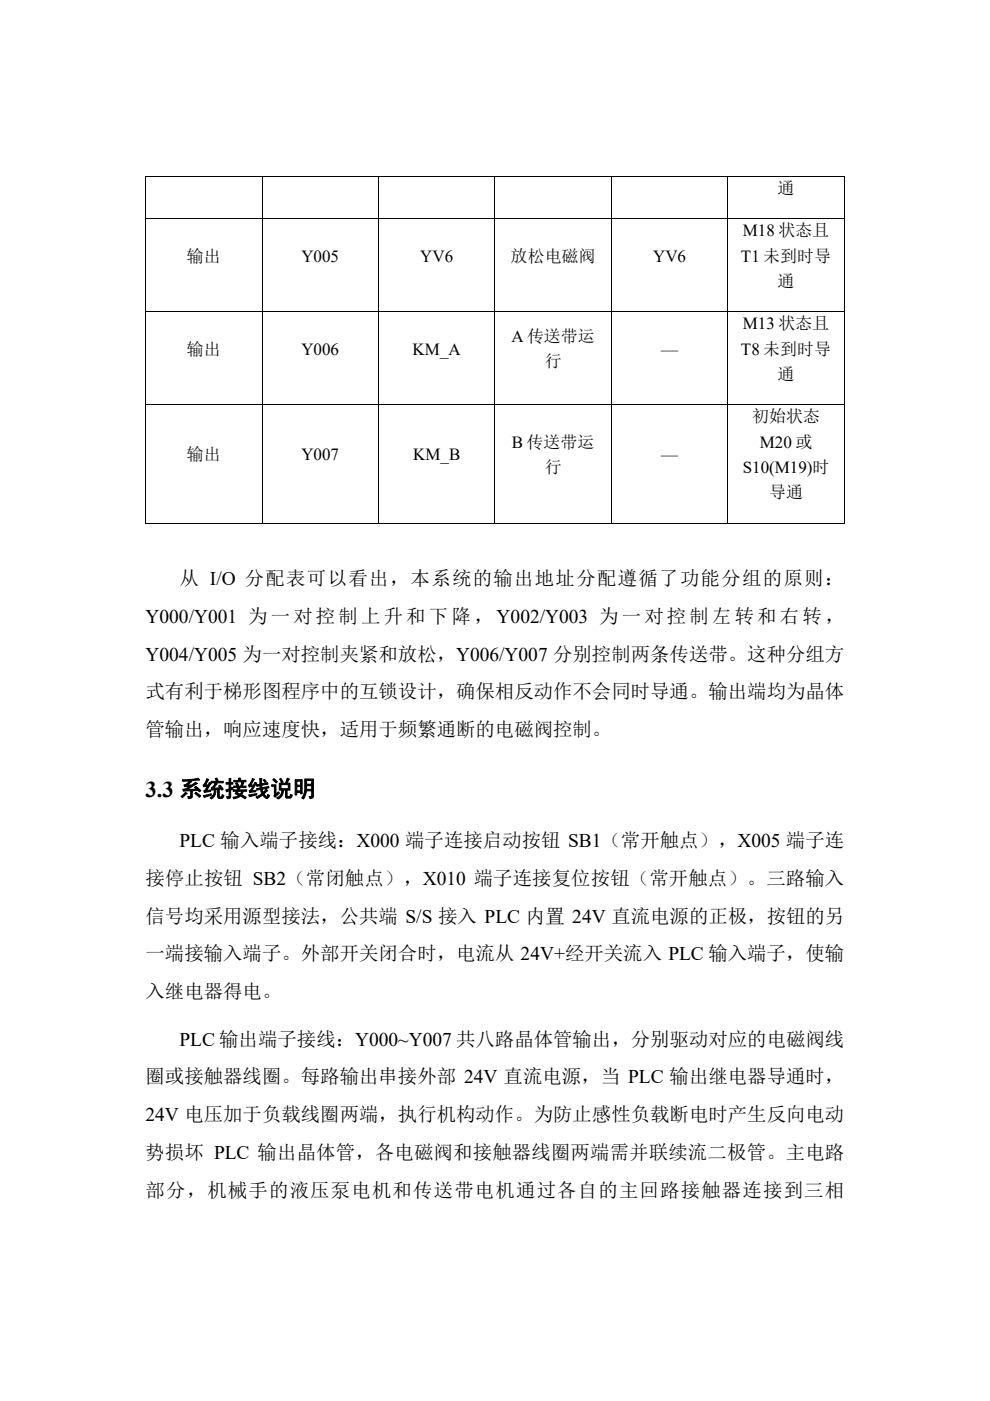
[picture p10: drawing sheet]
<svg xmlns="http://www.w3.org/2000/svg" width="210mm" height="297mm" viewBox="0 0 210 297" stroke-linecap="round" stroke-linejoin="round" font-family="sans-serif">
<defs><g id="words">
<text font-size="4.8" x="30.9" y="168.9">3.3 系统接线说明</text>
<g font-size="4.1">
<text x="38.1" y="124">从 I/O 分配表可以看出，本系统的输出地址分配遵循了功能分组的原则：</text>
<text x="30.9" y="132">Y000/Y001 为一对控制上升和下降，Y002/Y003 为一对控制左转和右转，</text>
<text x="30.9" y="140.1">Y004/Y005 为一对控制夹紧和放松，Y006/Y007 分别控制两条传送带。这种分组方</text>
<text x="30.9" y="148.1">式有利于梯形图程序中的互锁设计，确保相反动作不会同时导通。输出端均为晶体</text>
<text x="30.9" y="156.1">管输出，响应速度快，适用于频繁通断的电磁阀控制。</text>
<text x="38.1" y="179.6">PLC 输入端子接线：X000 端子连接启动按钮 SB1（常开触点），X005 端子连</text>
<text x="30.9" y="187.6">接停止按钮 SB2（常闭触点），X010 端子连接复位按钮（常开触点）。三路输入</text>
<text x="30.9" y="195.6">信号均采用源型接法，公共端 S/S 接入 PLC 内置 24V 直流电源的正极，按钮的另</text>
<text x="30.9" y="203.6">一端接输入端子。外部开关闭合时，电流从 24V+经开关流入 PLC 输入端子，使输</text>
<text x="30.9" y="211.6">入继电器得电。</text>
<text x="38.1" y="221.7">PLC 输出端子接线：Y000~Y007 共八路晶体管输出，分别驱动对应的电磁阀线</text>
<text x="30.9" y="229.7">圈或接触器线圈。每路输出串接外部 24V 直流电源，当 PLC 输出继电器导通时，</text>
<text x="30.9" y="237.7">24V 电压加于负载线圈两端，执行机构动作。为防止感性负载断电时产生反向电动</text>
<text x="30.9" y="245.7">势损坏 PLC 输出晶体管，各电磁阀和接触器线圈两端需并联续流二极管。主电路</text>
<text x="30.9" y="253.7">部分，机械手的液压泵电机和传送带电机通过各自的主回路接触器连接到三相</text>
</g>
<g font-size="3.6">
<text x="164.9" y="41.1">通</text>
<text x="157.6" y="50.1">M18 状态且</text>
<text x="39.6" y="55.5">输出</text>
<text x="63.9" y="55.5">Y005</text>
<text x="89.1" y="55.5">YV6</text>
<text x="108.3" y="55.5">放松电磁阀</text>
<text x="138.5" y="55.5">YV6</text>
<text x="157.2" y="55.5">T1 未到时导</text>
<text x="164.9" y="60.8">通</text>
<text x="157.6" y="69.8">M13 状态且</text>
<text x="39.6" y="75.2">输出</text>
<text x="63.9" y="75.2">Y006</text>
<text x="87.5" y="75.2">KM_A</text>
<text x="108.5" y="72.5">A 传送带运</text>
<text x="115.5" y="77.9">行</text>
<text x="140.2" y="75.2">—</text>
<text x="157.2" y="75.2">T8 未到时导</text>
<text x="164.9" y="80.5">通</text>
<text x="159.5" y="89.5">初始状态</text>
<text x="108.6" y="94.9">B 传送带运</text>
<text x="161.2" y="94.9">M20 或</text>
<text x="39.6" y="97.6">输出</text>
<text x="63.9" y="97.6">Y007</text>
<text x="87.6" y="97.6">KM_B</text>
<text x="115.5" y="100.3">行</text>
<text x="140.2" y="97.6">—</text>
<text x="157.5" y="100.3">S10(M19)时</text>
<text x="163.1" y="105.6">导通</text>
</g>
</g></defs>
<path d="M30.8 37.3h.2v.2h-.2zM179 37.3h.2v.2h-.2zM179 110.8h.2v.2h-.2z" fill="#000"/>
<g fill="none" stroke="#000" stroke-width=".21">
<path d="M30.8 37.4h148.4M30.9 37.5v8.8M55.6 37.5v8.8M80.3 37.5v8.8M105 37.5v8.8M129.7 37.5v8.8M154.4 37.5v8.8M179.1 37.5v8.8M30.8 46.4h148.4M30.9 46.5v19.5M55.6 46.5v19.5M80.3 46.5v19.5"/>
<path d="M105 46.5v19.5M129.7 46.5v19.5M154.4 46.5v19.5M179.1 46.5v19.5M30.8 66.1h148.4M30.9 66.2v19.5M55.6 66.2v19.5M80.3 66.2v19.5M105 66.2v19.5M129.7 66.2v19.5M154.4 66.2v19.5M179.1 66.2v19.5"/>
<path d="M30.8 85.8h148.4M30.9 85.9v25.1M55.6 85.9v25.1M80.3 85.9v25.1M105 85.9v25.1M129.7 85.9v25.1M154.4 85.9v25.1M179.1 85.9v25.1M30.8 110.9h24.7M55.7 110.9h24.5M80.4 110.9h24.5M105.1 110.9h24.5"/>
<path d="M129.8 110.9h24.5M154.5 110.9h24.5"/>
</g>
<use href="#words"/>
</svg>
